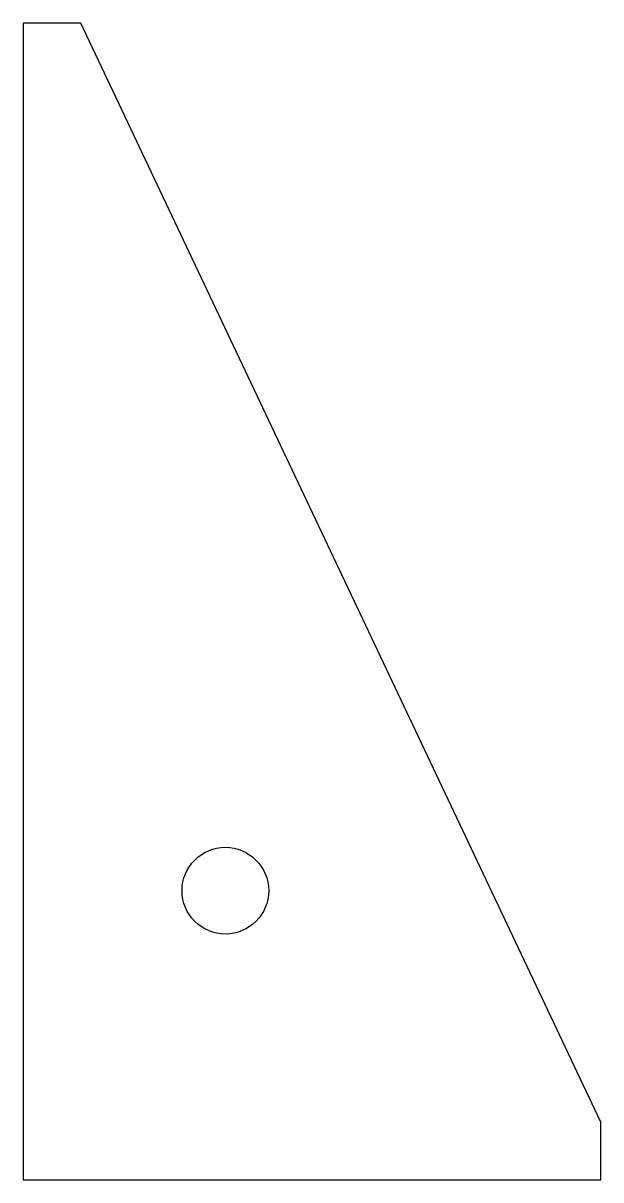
# Model space of a CAD drawing. Header units: inches. Extents: x 0 to 10, y 0 to 20.
import ezdxf

# ---------------------------------------------------------------- set-up
doc = ezdxf.new("R2010")
doc.units = ezdxf.units.IN
doc.header["$MEASUREMENT"] = 0
doc.layers.add('CUT', color=7, linetype='CONTINUOUS')

msp = doc.modelspace()

# ---------------------------------------------------------------- linework, layer by layer
at = {"layer": 'CUT'}
for p, q in [((1, 20), (0, 20)), ((0, 20), (0, 0)), ((10, 1), (1, 20)), ((10, 0), (10, 1)), ((0, 0), (10, 0))]:
    msp.add_line(p, q, dxfattribs=at)
msp.add_circle((3.5, 5), 0.75, dxfattribs=at)

doc.saveas('drawing.dxf')
